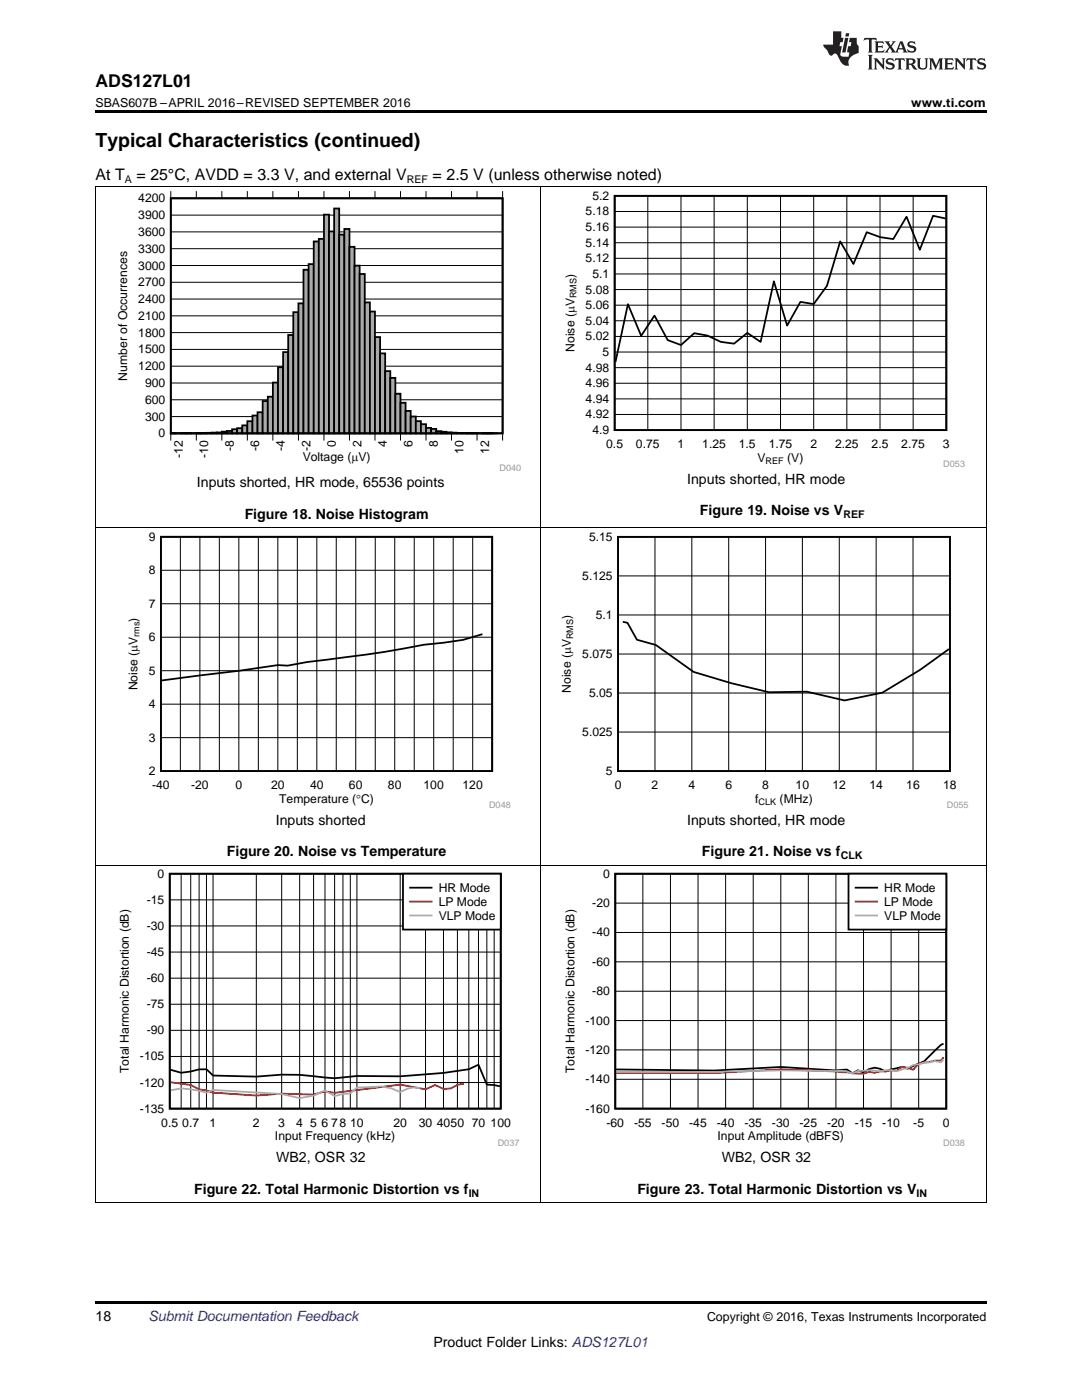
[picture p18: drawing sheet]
<svg xmlns="http://www.w3.org/2000/svg" width="216mm" height="279mm" viewBox="0 0 216 279" stroke-linecap="round" stroke-linejoin="round" font-family="sans-serif">
<defs><g id="words">
<text font-size="3.9" x="19" y="29.3">Typical Characteristics (continued)</text>
<text font-size="3.5" x="19" y="17.3">ADS127L01</text>
<g font-size="3.2">
<text x="19" y="36">At T</text>
<text x="27.2" y="36">= 25°C, AVDD = 3.3 V, and external V</text>
<text x="86.3" y="36">= 2.5 V (unless otherwise noted)</text>
</g>
<g font-size="2.8">
<text x="39.3" y="97.2">Inputs shorted, HR mode, 65536 points</text>
<text x="137.1" y="96.5">Inputs shorted, HR mode</text>
<text x="48.8" y="103.5">Figure 18. Noise Histogram</text>
<text x="139.7" y="102.9">Figure 19. Noise vs V</text>
<text x="55" y="164.6">Inputs shorted</text>
<text x="137.1" y="164.6">Inputs shorted, HR mode</text>
<text x="45.3" y="170.9">Figure 20. Noise vs Temperature</text>
<text x="140.1" y="170.9">Figure 21. Noise vs f</text>
<text x="55.1" y="232">WB2, OSR 32</text>
<text x="144" y="232">WB2, OSR 32</text>
<text x="38.7" y="238.3">Figure 22. Total Harmonic Distortion vs f</text>
<text x="127.2" y="238.3">Figure 23. Total Harmonic Distortion vs V</text>
<text x="19" y="263.6">18</text>
<text x="86.5" y="268.9">Product Folder Links: ADS127L01</text>
</g>
<text font-size="2.8" fill="#0000c8" x="29.6" y="263.6">Submit Documentation Feedback</text>
<g font-size="2.5">
<text x="19" y="21.4">SBAS607B –APRIL 2016–REVISED SEPTEMBER 2016</text>
<text x="181.8" y="21.4">www.ti.com</text>
<text x="141.1" y="263.6">Copyright © 2016, Texas Instruments Incorporated</text>
</g>
<g font-size="2.4">
<text x="27.6" y="40.4">4200</text>
<text x="118.2" y="39.9">5.2</text>
<text x="27.6" y="47.1">3600</text>
<text x="27.6" y="43.7">3900</text>
<text x="116.9" y="46.1">5.16</text>
<text x="116.9" y="43">5.18</text>
<text x="27.6" y="53.8">3000</text>
<text x="27.6" y="50.4">3300</text>
<text x="116.9" y="52.3">5.12</text>
<text x="116.9" y="49.2">5.14</text>
<text x="27.6" y="57.1">2700</text>
<text x="114.6" y="55.5" transform="rotate(-90 114.6 55.5)">)</text>
<text x="116.9" y="58.6">5.08</text>
<text x="118.2" y="55.5">5.1</text>
<text x="27.6" y="63.8">2100</text>
<text x="27.6" y="60.5">2400</text>
<text x="116.9" y="64.8">5.04</text>
<text x="116.9" y="61.7">5.06</text>
<text x="27.6" y="70.5">1500</text>
<text x="27.6" y="67.2">1800</text>
<text x="114.6" y="70.2" transform="rotate(-90 114.6 70.2)">Noise (PV</text>
<text x="116.9" y="67.9">5.02</text>
<text x="120.2" y="71">5</text>
<text x="25.4" y="75.9" transform="rotate(-90 25.4 75.9)">Number of Occurrences</text>
<text x="27.6" y="73.9">1200</text>
<text x="29" y="77.2">900</text>
<text x="116.9" y="77.3">4.96</text>
<text x="116.9" y="74.2">4.98</text>
<text x="29" y="83.9">300</text>
<text x="29" y="80.6">600</text>
<text x="116.9" y="83.5">4.92</text>
<text x="116.9" y="80.4">4.94</text>
<text x="31.7" y="87.3">0</text>
<text x="67" y="89.2" transform="rotate(-90 67 89.2)">0</text>
<text x="72.1" y="89.2" transform="rotate(-90 72.1 89.2)">2</text>
<text x="77.2" y="89.2" transform="rotate(-90 77.2 89.2)">4</text>
<text x="82.3" y="89.2" transform="rotate(-90 82.3 89.2)">6</text>
<text x="87.4" y="89.2" transform="rotate(-90 87.4 89.2)">8</text>
<text x="118.2" y="86.6">4.9</text>
<text x="121" y="89.4">0.5</text>
<text x="126.9" y="89.4">0.75</text>
<text x="135.2" y="89.4">1</text>
<text x="140.1" y="89.4">1.25</text>
<text x="147.4" y="89.4">1.5</text>
<text x="153.4" y="89.4">1.75</text>
<text x="161.7" y="89.4">2</text>
<text x="166.6" y="89.4">2.25</text>
<text x="173.9" y="89.4">2.5</text>
<text x="179.8" y="89.4">2.75</text>
<text x="188.2" y="89.4">3</text>
<text x="36.5" y="91.4" transform="rotate(-90 36.5 91.4)">-12</text>
<text x="41.6" y="91.4" transform="rotate(-90 41.6 91.4)">-10</text>
<text x="46.6" y="90" transform="rotate(-90 46.6 90)">-8</text>
<text x="51.7" y="90" transform="rotate(-90 51.7 90)">-6</text>
<text x="56.8" y="90" transform="rotate(-90 56.8 90)">-4</text>
<text x="60.4" y="92.1">Voltage (PV)</text>
<text x="61.9" y="90" transform="rotate(-90 61.9 90)">-2</text>
<text x="92.5" y="90.6" transform="rotate(-90 92.5 90.6)">10</text>
<text x="97.6" y="90.6" transform="rotate(-90 97.6 90.6)">12</text>
<text x="151.1" y="92.2">V</text>
<text x="157.1" y="92.2">(V)</text>
<text x="29.7" y="107.9">9</text>
<text x="117.5" y="107.9">5.15</text>
<text x="29.7" y="114.6">8</text>
<text x="116.2" y="115.7">5.125</text>
<text x="27.4" y="124" transform="rotate(-90 27.4 124)">)</text>
<text x="29.7" y="121.3">7</text>
<text x="113.9" y="123.6" transform="rotate(-90 113.9 123.6)">)</text>
<text x="118.9" y="123.5">5.1</text>
<text x="29.7" y="128">6</text>
<text x="116.2" y="131.3">5.075</text>
<text x="27.4" y="137.8" transform="rotate(-90 27.4 137.8)">Noise (PV</text>
<text x="29.7" y="134.6">5</text>
<text x="29.7" y="141.3">4</text>
<text x="113.9" y="138.3" transform="rotate(-90 113.9 138.3)">Noise (PV</text>
<text x="117.5" y="139.1">5.05</text>
<text x="29.7" y="148">3</text>
<text x="116.2" y="146.9">5.025</text>
<text x="29.7" y="154.7">2</text>
<text x="120.9" y="154.7">5</text>
<text x="30.3" y="157.5">-40</text>
<text x="38.1" y="157.5">-20</text>
<text x="47" y="157.5">0</text>
<text x="54.1" y="157.5">20</text>
<text x="55.7" y="160.2">Temperature (qC)</text>
<text x="61.9" y="157.5">40</text>
<text x="69.6" y="157.5">60</text>
<text x="77.4" y="157.5">80</text>
<text x="84.5" y="157.5">100</text>
<text x="92.3" y="157.5">120</text>
<text x="122.7" y="157.5">0</text>
<text x="130" y="157.5">2</text>
<text x="137.4" y="157.5">4</text>
<text x="144.7" y="157.5">6</text>
<text x="150.7" y="160.2">f</text>
<text x="152.1" y="157.5">8</text>
<text x="155.6" y="160.2">(MHz)</text>
<text x="158.8" y="157.5">10</text>
<text x="166.1" y="157.5">12</text>
<text x="173.5" y="157.5">14</text>
<text x="180.8" y="157.5">16</text>
<text x="188.2" y="157.5">18</text>
<text x="31.4" y="175.2">0</text>
<text x="87.5" y="178">HR Mode</text>
<text x="120.3" y="175.2">0</text>
<text x="176.4" y="178">HR Mode</text>
<text x="29.3" y="185.6">-30</text>
<text x="29.3" y="180.4">-15</text>
<text x="87.5" y="180.8">LP Mode</text>
<text x="87.5" y="183.6">VLP Mode</text>
<text x="118.2" y="181">-20</text>
<text x="176.4" y="180.8">LP Mode</text>
<text x="176.4" y="183.6">VLP Mode</text>
<text x="29.3" y="190.8">-45</text>
<text x="118.2" y="186.9">-40</text>
<text x="29.3" y="196">-60</text>
<text x="118.2" y="192.7">-60</text>
<text x="29.3" y="201.2">-75</text>
<text x="118.2" y="198.6">-80</text>
<text x="29.3" y="206.4">-90</text>
<text x="116.8" y="204.5">-100</text>
<text x="25.7" y="214.1" transform="rotate(-90 25.7 214.1)">Total Harmonic Distortion (dB)</text>
<text x="27.9" y="211.6">-105</text>
<text x="114.6" y="214.1" transform="rotate(-90 114.6 214.1)">Total Harmonic Distortion (dB)</text>
<text x="116.8" y="210.3">-120</text>
<text x="27.9" y="216.8">-120</text>
<text x="116.8" y="216.2">-140</text>
<text x="27.9" y="222">-135</text>
<text x="32.2" y="224.8">0.5</text>
<text x="36.4" y="224.8">0.7</text>
<text x="41.8" y="224.8">1</text>
<text x="50.5" y="224.8">2</text>
<text x="54.9" y="227.6">Input Frequency (kHz)</text>
<text x="55.5" y="224.8">3</text>
<text x="59.1" y="224.8">4</text>
<text x="61.9" y="224.8">5</text>
<text x="64.2" y="224.8">6</text>
<text x="66.1" y="224.8">78</text>
<text x="69.9" y="224.8">10</text>
<text x="78.5" y="224.8">20</text>
<text x="83.6" y="224.8">30</text>
<text x="87.1" y="224.8">4050</text>
<text x="94.1" y="224.8">70</text>
<text x="97.9" y="224.8">100</text>
<text x="116.8" y="222">-160</text>
<text x="121" y="224.8">-60</text>
<text x="126.5" y="224.8">-55</text>
<text x="132" y="224.8">-50</text>
<text x="137.5" y="224.8">-45</text>
<text x="143" y="224.8">-40</text>
<text x="143.2" y="227.6">Input Amplitude (dBFS)</text>
<text x="148.5" y="224.8">-35</text>
<text x="154" y="224.8">-30</text>
<text x="159.5" y="224.8">-25</text>
<text x="165" y="224.8">-20</text>
<text x="170.5" y="224.8">-15</text>
<text x="176.1" y="224.8">-10</text>
<text x="182.2" y="224.8">-5</text>
<text x="188.1" y="224.8">0</text>
</g>
<g font-size="2.1">
<text x="24.9" y="36.6">A</text>
<text x="81.2" y="36.6">REF</text>
<text x="168.3" y="103.4">REF</text>
<text x="167.7" y="171.5">CLK</text>
<text x="93.5" y="238.9">IN</text>
<text x="182.9" y="238.9">IN</text>
</g>
<g font-size="1.8">
<text x="115" y="59.5" transform="rotate(-90 115 59.5)">RMS</text>
<text x="152.8" y="92.6">REF</text>
<text x="27.9" y="127.1" transform="rotate(-90 27.9 127.1)">rms</text>
<text x="114.4" y="127.6" transform="rotate(-90 114.4 127.6)">RMS</text>
<text x="151.4" y="160.6">CLK</text>
</g>
<g font-size="1.8" fill="#999">
<text x="99.7" y="93.9">D040</text>
<text x="188.2" y="93.2">D053</text>
<text x="97.6" y="161.3">D048</text>
<text x="188.9" y="161.3">D055</text>
<text x="99.3" y="228.7">D037</text>
<text x="188.2" y="228.7">D038</text>
</g>
</g></defs>
<path d="M19 240l.2 .1zM196.7 240l.1 .1zM19 259.7h177.8v.5h-177.8z" fill="#000"/>
<path d="M19.1 172.6v67.5M107.9 172.6v67.5M196.8 172.6v67.5M19 240h177.8" fill="none" stroke="#000" stroke-width=".2"/>
<path d="M23.4 173.5h80.2v55.2h-80.2z" fill-rule="evenodd" fill="#fff"/>
<path d="M33.9 174.4h66v46.9h-66zM34 213.5l2.1 .6 2-.3 1.6-.4h1.5l1.3 1.2 8.6 .3a47.1 47.1 0 0 1 13.7 .1l2 .2 4.4-.5 8.7 .1 8.6-.7 5-.7 2-.9 1.6 4h1.5l1.1 .3" fill="none" stroke="#000" stroke-width=".35"/>
<g fill="none" stroke="#000" stroke-width=".2">
<path d="M33.9 179.6h66M36.1 174.4v46.9M38.1 174.4v46.9M39.7 174.4v46.9M41.2 174.4v46.9M42.5 174.4v46.9M51.1 174.4v46.9M56.2 174.4v46.9M59.8 174.4v46.9M62.6 174.4v46.9M64.8 174.4v46.9M66.8 174.4v46.9"/>
<path d="M68.4 174.4v46.9M69.9 174.4v46.9M71.2 174.4v46.9M79.9 174.4v46.9M84.9 174.4v46.9M88.5 174.4v46.9M91.3 174.4v46.9M93.5 174.4v46.9M95.5 174.4v46.9M97.1 174.4v46.9M98.6 174.4v46.9M33.9 195.2h66"/>
<path d="M33.9 190h66M33.9 184.8h66M33.9 216h66M33.9 210.8h66M33.9 205.6h66M33.9 200.4h66"/>
</g>
<path d="M34 216l4.1 .5 1.6 .9 1.5 .2 1.3 .5 8.6 .5 5.1-.3 6.4 .1 2.2-.6 2 .3 13.1-1.6 5 .9 1.9-.9 1.7 .8 1.5-.1 1.3-.7 1.3-.2" fill="none" stroke="#f00" stroke-width=".35"/>
<path d="M83.9 217.2l-1.3-.2-1.3 .3-1.4 .6-1.7-.7-1.9-.4-5.1 .3-1.3 1.1-1.5 .1-1.6 .4-2-1.1-2.2 1.1-2.8 .5-3.6-.9-13.7-.8-1.3 .6-1.5-.4-3.6-.5-2.1 .4" fill="none" stroke="#aaa" stroke-width=".35"/>
<path d="M80.4 174.4h19.5v11.1h-19.5z" fill-rule="evenodd" fill="#fff"/>
<path d="M80.4 174.4h19.5v11.1h-19.5zM81.8 177.2h4.3" fill="none" stroke="#000" stroke-width=".35"/>
<path d="M81.8 179.9h4.3" fill="none" stroke="#f00" stroke-width=".35"/>
<path d="M81.8 182.7h4.3" fill="none" stroke="#aaa" stroke-width=".35"/>
<path d="M112.3 173.5h80.2v55.2h-80.2z" fill-rule="evenodd" fill="#fff"/>
<path d="M122.8 174.4h66v46.9h-66zM188.3 208.3l-.6 .2-3.3 3.3-3.3 1.5-1.1-.4-2.2 .5-1.1 .4a3.3 3.3 0 0 0-4.4 .3l-1.1-.5-1.1 .6-1.1-.7-2.2 .1-11-.7-13.2 .7-19.7-.2" fill="none" stroke="#000" stroke-width=".35"/>
<g fill="none" stroke="#000" stroke-width=".2">
<path d="M128.3 174.4v46.9M133.8 174.4v46.9M139.3 174.4v46.9M144.8 174.4v46.9M150.3 174.4v46.9M155.8 174.4v46.9M161.3 174.4v46.9M166.8 174.4v46.9M172.3 174.4v46.9M177.8 174.4v46.9M183.3 174.4v46.9M122.8 197.8h66"/>
<path d="M122.8 192h66M122.8 186.1h66M122.8 180.2h66M122.8 215.4h66M122.8 209.5h66M122.8 203.7h66"/>
</g>
<path d="M188.3 211l-.6 .7h-1.1l-3.3 .6-1.1 1.2-2.2-.6-1.1 .8-1.1-.1-1.1 .2h-1.1l-1.1 .3-1.1-.2-1.1 .4-2.2-.1-1.1-.2-2.2-.2-11-.4-13.2 .8h-19.7" fill="none" stroke="#f00" stroke-width=".35"/>
<path d="M188.3 211.5l-.6 .5-1.1-.2-4.4 .7-1.1 .6-2.2 .7-1.1-.2h-1.1l-1.1 .3a12 12 0 0 0-4.4-.2l-1.1 .5-2.2-.5-12.1-.1-13.2 .3h-19.7" fill="none" stroke="#aaa" stroke-width=".35"/>
<path d="M169.3 174.4h19.5v11.1h-19.5z" fill-rule="evenodd" fill="#fff"/>
<path d="M169.3 174.4h19.5v11.1h-19.5zM170.7 177.2h4.3" fill="none" stroke="#000" stroke-width=".35"/>
<path d="M170.7 179.9h4.3" fill="none" stroke="#f00" stroke-width=".35"/>
<path d="M170.7 182.7h4.3" fill="none" stroke="#aaa" stroke-width=".35"/>
<path d="M19.1 105.3v67.4M107.9 105.3v67.4M196.8 105.3v67.4M19 172.6h177.8" fill="none" stroke="#000" stroke-width=".2"/>
<path d="M25.1 106.2h76.7v55.1h-76.7z" fill-rule="evenodd" fill="#fff"/>
<path d="M32.1 107.1h66.1v46.8h-66.1zM96.3 126.6l-3.9 1.1-7.8 1a272 272 0 0 1-23.3 3.4l-3.9 .7-2-.1-7.7 1.2-15.4 1.9" fill="none" stroke="#000" stroke-width=".35"/>
<g fill="none" stroke="#000" stroke-width=".2">
<path d="M32.1 113.8h66.1M36 107.1v46.8M39.9 107.1v46.8M43.8 107.1v46.8M47.7 107.1v46.8M51.5 107.1v46.8M55.4 107.1v46.8M59.3 107.1v46.8M63.2 107.1v46.8M67.1 107.1v46.8M71 107.1v46.8M74.9 107.1v46.8"/>
<path d="M78.8 107.1v46.8M82.7 107.1v46.8M86.5 107.1v46.8M90.4 107.1v46.8M94.3 107.1v46.8M32.1 133.9h66.1M32.1 127.2h66.1M32.1 120.5h66.1M32.1 147.2h66.1M32.1 140.5h66.1"/>
</g>
<path d="M111.6 106.2h81.6v55.1h-81.6z" fill-rule="evenodd" fill="#fff"/>
<path d="M123.3 107.1h66.2v46.8h-66.2zM124.3 124.1l.9 .2 1.9 3.4 3.8 1 7.5 5.4 7.5 2.2 7.6 1.9 7.5-.2 7.5 1.8 7.6-1.6 7.5-4.5 5.8-4.2" fill="none" stroke="#000" stroke-width=".35"/>
<g fill="none" stroke="#000" stroke-width=".2">
<path d="M19.1 37.2v68.1M107.9 37.2v68.1M196.8 37.2v68.1M19 105.3h177.8M123.3 114.9h66.2M130.7 107.1v46.8M138 107.1v46.8M145.4 107.1v46.8M152.8 107.1v46.8M160.1 107.1v46.8M167.5 107.1v46.8M174.8 107.1v46.8"/>
<path d="M182.2 107.1v46.8M123.3 138.3h66.2M123.3 130.5h66.2M123.3 122.7h66.2M123.3 146.1h66.2"/>
</g>
<path d="M23 38.1h80.9v55.8h-80.9z" fill-rule="evenodd" fill="#fff"/>
<path d="M34.1 39.6h66.2v46.9h-66.2z" fill="none" stroke="#000" stroke-width=".35"/>
<g fill="none" stroke="#000" stroke-width=".2">
<path d="M34.1 38.1v1.5h66.2M39.2 38.1v1.5M44.3 38.1v1.5M49.4 38.1v1.5M54.4 38.1v1.5M59.5 38.1v1.5M64.6 38.1v1.5M69.7 38.1v1.5M74.8 38.1v1.5M79.9 38.1v1.5M85 38.1v1.5M90.1 38.1v1.5"/>
<path d="M95.2 38.1v1.5M100.3 38.1v1.5M34.1 59.7h66.2M34.1 56.3h66.2M34.1 53h66.2M34.1 49.6h66.2M34.1 46.3h66.2M34.1 42.9h66.2M34.1 79.8h66.2M34.1 76.4h66.2M34.1 73.1h66.2M34.1 69.7h66.2"/>
<path d="M34.1 66.4h66.2M34.1 63h66.2M34.1 83.1h66.2M39.2 86.5v1.4M44.3 86.5v1.4M49.4 86.5v1.4M54.4 86.5v1.4M59.5 86.5v1.4M64.6 86.5v1.4M69.7 86.5v1.4M74.8 86.5v1.4M79.9 86.5v1.4"/>
<path d="M85 86.5v1.4M90.1 86.5v1.4M95.2 86.5v1.4M100.3 86.5v1.4M100.3 86.5h-66.2v1.4"/>
</g>
<path d="M34.1 86.5h1z" fill-rule="evenodd" fill="#aaa"/>
<path d="M34.1 86.5h1z" fill="none" stroke="#000" stroke-width=".35"/>
<path d="M35.1 86.5h1z" fill-rule="evenodd" fill="#aaa"/>
<path d="M35.1 86.5h1z" fill="none" stroke="#000" stroke-width=".35"/>
<path d="M36.1 86.5h1z" fill-rule="evenodd" fill="#aaa"/>
<path d="M36.1 86.5h1z" fill="none" stroke="#000" stroke-width=".35"/>
<path d="M37.1 86.5h1.1z" fill-rule="evenodd" fill="#aaa"/>
<path d="M37.1 86.5h1z" fill="none" stroke="#000" stroke-width=".35"/>
<path d="M38.1 86.5h1.1z" fill-rule="evenodd" fill="#aaa"/>
<path d="M38.1 86.5h1.1z" fill="none" stroke="#000" stroke-width=".35"/>
<path d="M39.2 86.5h1z" fill-rule="evenodd" fill="#aaa"/>
<path d="M39.2 86.5h1z" fill="none" stroke="#000" stroke-width=".35"/>
<path d="M40.2 86.5h1z" fill-rule="evenodd" fill="#aaa"/>
<path d="M40.2 86.5h1z" fill="none" stroke="#000" stroke-width=".35"/>
<path d="M41.2 86.4h1v.1h-1z" fill-rule="evenodd" fill="#aaa"/>
<path d="M41.2 86.4h1v.1h-1z" fill="none" stroke="#000" stroke-width=".35"/>
<path d="M42.2 86.3h1.1v.2h-1.1z" fill-rule="evenodd" fill="#aaa"/>
<path d="M42.2 86.3h1v.2h-1z" fill="none" stroke="#000" stroke-width=".35"/>
<path d="M43.2 86.3h1.1v.2h-1.1z" fill-rule="evenodd" fill="#aaa"/>
<path d="M43.2 86.3h1.1v.2h-1.1z" fill="none" stroke="#000" stroke-width=".35"/>
<path d="M44.3 86.1h1v.4h-1z" fill-rule="evenodd" fill="#aaa"/>
<path d="M44.3 86.1h1v.4h-1z" fill="none" stroke="#000" stroke-width=".35"/>
<path d="M45.3 86h1v.5h-1z" fill-rule="evenodd" fill="#aaa"/>
<path d="M45.3 86h1v.5h-1z" fill="none" stroke="#000" stroke-width=".35"/>
<path d="M46.3 85.7h1v.8h-1z" fill-rule="evenodd" fill="#aaa"/>
<path d="M46.3 85.7h1v.8h-1z" fill="none" stroke="#000" stroke-width=".35"/>
<path d="M47.3 85.5h1v1h-1z" fill-rule="evenodd" fill="#aaa"/>
<path d="M47.3 85.5h1v1h-1z" fill="none" stroke="#000" stroke-width=".35"/>
<path d="M48.3 84.9h1.1v1.6h-1.1z" fill-rule="evenodd" fill="#aaa"/>
<path d="M48.3 84.9h1.1v1.6h-1.1z" fill="none" stroke="#000" stroke-width=".35"/>
<path d="M49.4 84.1h1v2.4h-1z" fill-rule="evenodd" fill="#aaa"/>
<path d="M49.4 84.1h1v2.4h-1z" fill="none" stroke="#000" stroke-width=".35"/>
<path d="M50.4 82.9h1v3.6h-1z" fill-rule="evenodd" fill="#aaa"/>
<path d="M50.4 82.9h1v3.6h-1z" fill="none" stroke="#000" stroke-width=".35"/>
<path d="M51.4 82.3h1v4.2h-1z" fill-rule="evenodd" fill="#aaa"/>
<path d="M51.4 82.3h1v4.2h-1z" fill="none" stroke="#000" stroke-width=".35"/>
<path d="M52.4 80h1v6.5h-1z" fill-rule="evenodd" fill="#aaa"/>
<path d="M52.4 80h1v6.5h-1z" fill="none" stroke="#000" stroke-width=".35"/>
<path d="M53.4 79.2h1.1v7.3h-1.1z" fill-rule="evenodd" fill="#aaa"/>
<path d="M53.4 79.2h1v7.3h-1z" fill="none" stroke="#000" stroke-width=".35"/>
<path d="M54.4 76.4h1.1v10.1h-1.1z" fill-rule="evenodd" fill="#aaa"/>
<path d="M54.4 76.4h1.1v10.1h-1.1z" fill="none" stroke="#000" stroke-width=".35"/>
<path d="M55.5 73.3h1v13.2h-1z" fill-rule="evenodd" fill="#aaa"/>
<path d="M55.5 73.3h1v13.2h-1z" fill="none" stroke="#000" stroke-width=".35"/>
<path d="M56.5 70.3h1v16.2h-1z" fill-rule="evenodd" fill="#aaa"/>
<path d="M56.5 70.3h1v16.2h-1z" fill="none" stroke="#000" stroke-width=".35"/>
<path d="M57.5 66.9h1v19.6h-1z" fill-rule="evenodd" fill="#aaa"/>
<path d="M57.5 66.9h1v19.6h-1z" fill="none" stroke="#000" stroke-width=".35"/>
<path d="M58.5 62.3h1.1v24.2h-1.1z" fill-rule="evenodd" fill="#aaa"/>
<path d="M58.5 62.3h1v24.2h-1z" fill="none" stroke="#000" stroke-width=".35"/>
<path d="M59.5 60.5h1.1v26h-1.1z" fill-rule="evenodd" fill="#aaa"/>
<path d="M59.5 60.5h1.1v26h-1.1z" fill="none" stroke="#000" stroke-width=".35"/>
<path d="M60.6 53.8h1v32.7h-1z" fill-rule="evenodd" fill="#aaa"/>
<path d="M60.6 53.8h1v32.7h-1z" fill="none" stroke="#000" stroke-width=".35"/>
<path d="M61.6 52.7h1v33.8h-1z" fill-rule="evenodd" fill="#aaa"/>
<path d="M61.6 52.7h1v33.8h-1z" fill="none" stroke="#000" stroke-width=".35"/>
<path d="M62.6 48.2h1v38.3h-1z" fill-rule="evenodd" fill="#aaa"/>
<path d="M62.6 48.2h1v38.3h-1z" fill="none" stroke="#000" stroke-width=".35"/>
<path d="M63.6 47.7h1v38.8h-1z" fill-rule="evenodd" fill="#aaa"/>
<path d="M63.6 47.7h1v38.8h-1z" fill="none" stroke="#000" stroke-width=".35"/>
<path d="M64.6 42.8h1.1v43.7h-1.1z" fill-rule="evenodd" fill="#aaa"/>
<path d="M64.6 42.8h1.1v43.7h-1.1z" fill="none" stroke="#000" stroke-width=".35"/>
<path d="M65.7 46.2h1v40.3h-1z" fill-rule="evenodd" fill="#aaa"/>
<path d="M65.7 46.2h1v40.3h-1z" fill="none" stroke="#000" stroke-width=".35"/>
<path d="M66.7 41.6h1v44.9h-1z" fill-rule="evenodd" fill="#aaa"/>
<path d="M66.7 41.6h1v44.9h-1z" fill="none" stroke="#000" stroke-width=".35"/>
<path d="M67.7 46.8h1v39.7h-1z" fill-rule="evenodd" fill="#aaa"/>
<path d="M67.7 46.8h1v39.7h-1z" fill="none" stroke="#000" stroke-width=".35"/>
<path d="M68.7 45.7h1v40.8h-1z" fill-rule="evenodd" fill="#aaa"/>
<path d="M68.7 45.7h1v40.8h-1z" fill="none" stroke="#000" stroke-width=".35"/>
<path d="M69.7 49.3h1.1v37.2h-1.1z" fill-rule="evenodd" fill="#aaa"/>
<path d="M69.7 49.3h1v37.2h-1z" fill="none" stroke="#000" stroke-width=".35"/>
<path d="M70.7 53h1.1v33.5h-1.1z" fill-rule="evenodd" fill="#aaa"/>
<path d="M70.7 53h1.1v33.5h-1.1z" fill="none" stroke="#000" stroke-width=".35"/>
<path d="M71.8 54.7h1v31.8h-1z" fill-rule="evenodd" fill="#aaa"/>
<path d="M71.8 54.7h1v31.8h-1z" fill="none" stroke="#000" stroke-width=".35"/>
<path d="M72.8 60.4h1v26.1h-1z" fill-rule="evenodd" fill="#aaa"/>
<path d="M72.8 60.4h1v26.1h-1z" fill="none" stroke="#000" stroke-width=".35"/>
<path d="M73.8 62.2h1v24.3h-1z" fill-rule="evenodd" fill="#aaa"/>
<path d="M73.8 62.2h1v24.3h-1z" fill="none" stroke="#000" stroke-width=".35"/>
<path d="M74.8 67.3h1.1v19.2h-1.1z" fill-rule="evenodd" fill="#aaa"/>
<path d="M74.8 67.3h1v19.2h-1z" fill="none" stroke="#000" stroke-width=".35"/>
<path d="M75.8 70.5h1.1v16h-1.1z" fill-rule="evenodd" fill="#aaa"/>
<path d="M75.8 70.5h1.1v16h-1.1z" fill="none" stroke="#000" stroke-width=".35"/>
<path d="M76.9 74.1h1v12.4h-1z" fill-rule="evenodd" fill="#aaa"/>
<path d="M76.9 74.1h1v12.4h-1z" fill="none" stroke="#000" stroke-width=".35"/>
<path d="M77.9 75.4h1v11.1h-1z" fill-rule="evenodd" fill="#aaa"/>
<path d="M77.9 75.4h1v11.1h-1z" fill="none" stroke="#000" stroke-width=".35"/>
<path d="M78.9 78.6h1v7.9h-1z" fill-rule="evenodd" fill="#aaa"/>
<path d="M78.9 78.6h1v7.9h-1z" fill="none" stroke="#000" stroke-width=".35"/>
<path d="M79.9 80.4h1v6.1h-1z" fill-rule="evenodd" fill="#aaa"/>
<path d="M79.9 80.4h1v6.1h-1z" fill="none" stroke="#000" stroke-width=".35"/>
<path d="M80.9 82h1.1v4.5h-1.1z" fill-rule="evenodd" fill="#aaa"/>
<path d="M80.9 82h1.1v4.5h-1.1z" fill="none" stroke="#000" stroke-width=".35"/>
<path d="M81.9 83.1h1.1v3.4h-1.1z" fill-rule="evenodd" fill="#aaa"/>
<path d="M81.9 83.1h1.1v3.4h-1.1z" fill="none" stroke="#000" stroke-width=".35"/>
<path d="M83 84.1h1v2.4h-1z" fill-rule="evenodd" fill="#aaa"/>
<path d="M83 84.1h1v2.4h-1z" fill="none" stroke="#000" stroke-width=".35"/>
<path d="M84 84.7h1v1.8h-1z" fill-rule="evenodd" fill="#aaa"/>
<path d="M84 84.7h1v1.8h-1z" fill="none" stroke="#000" stroke-width=".35"/>
<path d="M85 85.4h1v1.1h-1z" fill-rule="evenodd" fill="#aaa"/>
<path d="M85 85.4h1v1.1h-1z" fill="none" stroke="#000" stroke-width=".35"/>
<path d="M86 85.6h1.1v.9h-1.1z" fill-rule="evenodd" fill="#aaa"/>
<path d="M86 85.6h1.1v.9h-1.1z" fill="none" stroke="#000" stroke-width=".35"/>
<path d="M87.1 86.1h1v.4h-1z" fill-rule="evenodd" fill="#aaa"/>
<path d="M87.1 86.1h1v.4h-1z" fill="none" stroke="#000" stroke-width=".35"/>
<path d="M88.1 86.2h1v.3h-1z" fill-rule="evenodd" fill="#aaa"/>
<path d="M88.1 86.2h1v.3h-1z" fill="none" stroke="#000" stroke-width=".35"/>
<path d="M89.1 86.3h1v.2h-1z" fill-rule="evenodd" fill="#aaa"/>
<path d="M89.1 86.3h1v.2h-1z" fill="none" stroke="#000" stroke-width=".35"/>
<path d="M90.1 86.3h1v.2h-1z" fill-rule="evenodd" fill="#aaa"/>
<path d="M90.1 86.3h1v.2h-1z" fill="none" stroke="#000" stroke-width=".35"/>
<path d="M91.1 86.4l1.1 .1z" fill-rule="evenodd" fill="#aaa"/>
<path d="M91.1 86.4l1 .1z" fill="none" stroke="#000" stroke-width=".35"/>
<path d="M92.1 86.4l1.1 .1z" fill-rule="evenodd" fill="#aaa"/>
<path d="M92.1 86.4l1.1 .1z" fill="none" stroke="#000" stroke-width=".35"/>
<path d="M93.2 86.5h1z" fill-rule="evenodd" fill="#aaa"/>
<path d="M93.2 86.5h1z" fill="none" stroke="#000" stroke-width=".35"/>
<path d="M94.2 86.5h1z" fill-rule="evenodd" fill="#aaa"/>
<path d="M94.2 86.5h1z" fill="none" stroke="#000" stroke-width=".35"/>
<path d="M95.2 86.5h1z" fill-rule="evenodd" fill="#aaa"/>
<path d="M95.2 86.5h1z" fill="none" stroke="#000" stroke-width=".35"/>
<path d="M96.2 86.5h1z" fill-rule="evenodd" fill="#aaa"/>
<path d="M96.2 86.5h1z" fill="none" stroke="#000" stroke-width=".35"/>
<path d="M97.2 86.5h1.1z" fill-rule="evenodd" fill="#aaa"/>
<path d="M97.2 86.5h1.1z" fill="none" stroke="#000" stroke-width=".35"/>
<path d="M98.3 86.5h1z" fill-rule="evenodd" fill="#aaa"/>
<path d="M34.1 39.6h66.2v46.9h-66.2zM98.3 86.5h1z" fill="none" stroke="#000" stroke-width=".35"/>
<path d="M112.3 38.2h80.2v55.1h-80.2z" fill-rule="evenodd" fill="#fff"/>
<path d="M122.7 39.1h66.1v46.7h-66.1zM188.7 43.6l-2.5-.5-2.7 6.7-2.6-6.6-2.7 4.5-2.6-.4-2.7-1-2.6 6.4-2.6-4.5-2.7 8.9-2.6 3.6-2.7-.5-2.6 4.8-2.7-8.9-2.6 12.1-2.7-1.8-2.6 2.2-2.7-.4-2.6-1.2-2.7-.5-2.6 2.4-2.7-1-2.6-4.9-2.7 4-2.6-6.3-2.5 11.5" fill="none" stroke="#000" stroke-width=".35"/>
<g fill="none" stroke="#000" stroke-width=".2">
<path d="M19 37.2h177.8M129.3 39.1v46.7M135.9 39.1v46.7M142.5 39.1v46.7M149.1 39.1v46.7M155.7 39.1v46.7M162.4 39.1v46.7M169 39.1v46.7M175.6 39.1v46.7M182.2 39.1v46.7M122.7 57.8h66.1M122.7 54.7h66.1"/>
<path d="M122.7 51.6h66.1M122.7 48.4h66.1M122.7 45.3h66.1M122.7 42.2h66.1M122.7 79.6h66.1M122.7 76.5h66.1M122.7 73.4h66.1M122.7 70.3h66.1M122.7 67.1h66.1M122.7 64h66.1M122.7 60.9h66.1M122.7 82.7h66.1"/>
</g>
<path d="M19 22h177.8v.5h-177.8z" fill="#000"/>
<g fill="#231f20">
<path d="M172.5 7.6l-.1 .5 .4-.2h.6v.1v2.1l-.2 .4h.9l-.2-.4v-2.1l.1-.1h.5l.5 .2-.2-.5zM174.5 8.3l.2 .3v1.5l-.2 .4h1.8l.2-.6a1.04 1.04 0 0 1-1.3 .2v-.7h.6l.3 .2v-.6l-.3 .2h-.6v-.6l.8-.1 .4 .3-.2-.5zM176.5 8.3l.9 1.1-.9 1.1h.8l-.2-.2 .4-.7 .5 .7-.2 .2h1.5l-.2-.2 .2-.4h.9l.1 .4-.2 .2h1l-.3-.3-.7-1.9h-.5l-.9 2-.8-1 .9-1h-.8l.1 .3-.4 .5-.3-.6 .1-.2zM179.7 8.6l.4 1h-.7zM181.3 8.4a.63 .63 0 0 0-.2 .7 .63 .63 0 0 0 .6 .4l.6 .2 .1 .2a.75 .75 0 0 1-.7 .4 .75 .75 0 0 1-.6-.5l.1 .7 .1-.1a1.11 1.11 0 0 0 1.5-.6 1.13 1.13 0 0 0-1.2-.8l-.1-.4a1.04 1.04 0 0 1 1.2 .2l-.2-.5-.2 .1-.4-.2zM173.2 10.9l.2 .4v2.2l-.2 .4h1l-.3-.4v-2.2l.3-.4zM174.3 11.6l.3 .4v1.5l-.3 .4h.8l-.2-.4v-1.3l1.5 1.7v-1.9l.2-.4h-.7l.2 .4v.9l-1.1-1.3zM177 11.8a.62 .62 0 0 0-.2 .7 .62 .62 0 0 0 .6 .4l.6 .1 .1 .3a.76 .76 0 0 1-.7 .3 .76 .76 0 0 1-.7-.4l.2 .7 .1-.1a1.11 1.11 0 0 0 1.5-.6 1.13 1.13 0 0 0-1.2-.8l-.1-.4a1.04 1.04 0 0 1 1.2 .2l-.2-.6-.2 .1-.5-.1zM178.7 11.6l-.2 .6a.61 .61 0 0 1 .8-.3v1.6l-.2 .4h.9l-.2-.4v-1.6a.63 .63 0 0 1 .7 .3l-.1-.6zM180.6 11.6l.3 .4v1.5l-.3 .4h1l-.2-.2-.1-.8 .6 .2a.76 .76 0 0 0 1.2 .7l-1-1a.58 .58 0 0 0 .6-.5 .58 .58 0 0 0-.5-.6zM181.4 11.9h.1a.45 .45 0 0 1 .5 .1 .45 .45 0 0 1 .1 .5l-.8 .2zM182.9 11.6l.2 .2a2.17 2.17 0 0 0 .3 1.9 .99 .99 0 0 0 1.6-.6v-1.1l.2-.4h-.7l.2 .2a1.92 1.92 0 0 1-.2 1.8 .6 .6 0 0 1-.9-.5v-1.1l.2-.4zM185.4 11.6l.2 .4v1.5l-.2 .4h.7l-.2-.4v-1.4l.8 1.8 .8-1.8v1.4l-.2 .4h.9l-.2-.4v-1.5l.2-.4h-.8l-.6 1.5-.6-1.5zM188.4 11.6l.2 .4v1.5l-.2 .4h1.8l.1-.6a1.04 1.04 0 0 1-1.2 .1v-.6h.5l.4 .2v-.6l-.4 .2h-.5v-.7h.8l.3 .3-.1-.6zM190.5 11.6l.2 .4v1.5l-.2 .4h.7l-.2-.4v-1.3l1.5 1.7v-1.9l.2-.4h-.7l.2 .4v.9l-1.1-1.3zM192.9 11.6l-.1 .6a.61 .61 0 0 1 .7-.3l.1 1.6-.3 .4h1l-.3-.4 .1-1.6a.63 .63 0 0 1 .7 .3l-.1-.6zM195.2 11.8a.62 .62 0 0 0-.2 .7 .62 .62 0 0 0 .6 .4l.6 .1 .1 .3a.76 .76 0 0 1-.7 .3 .76 .76 0 0 1-.6-.4l.1 .7 .1-.1a1.11 1.11 0 0 0 1.6-.6 1.13 1.13 0 0 0-1.3-.8l-.1-.4a1.04 1.04 0 0 1 1.2 .2l-.1-.6-.2 .1-.5-.1z"/>
<path d="M166.2 6.3v2.6h-1.9v.4l.8 .9a.91 .91 0 0 0 1 .8 .56 .56 0 0 1 .5-.3 .56 .56 0 0 1 .5 .3l.4 .8a1.53 1.53 0 0 0 1.9 1.2 1.54 1.54 0 0 1 1-2.1l.9-.3v-1.4a1.52 1.52 0 0 1-.4-1.6h-1.3l-.2 .8h.5l-.2 .8h-.5l-.1 1v.2l.4 .1-.2 .8a1.93 1.93 0 0 1-1.6-.3l.3-1.8h-.5l.2-.8h.4l.2-.8h-.4v-1.3zM168.6 7.6l-.6 2.9h.7l.6-2.9zM168.8 6.6l-.1 .7h.6l.2-.7z"/>
</g>
<use href="#words"/>
</svg>
